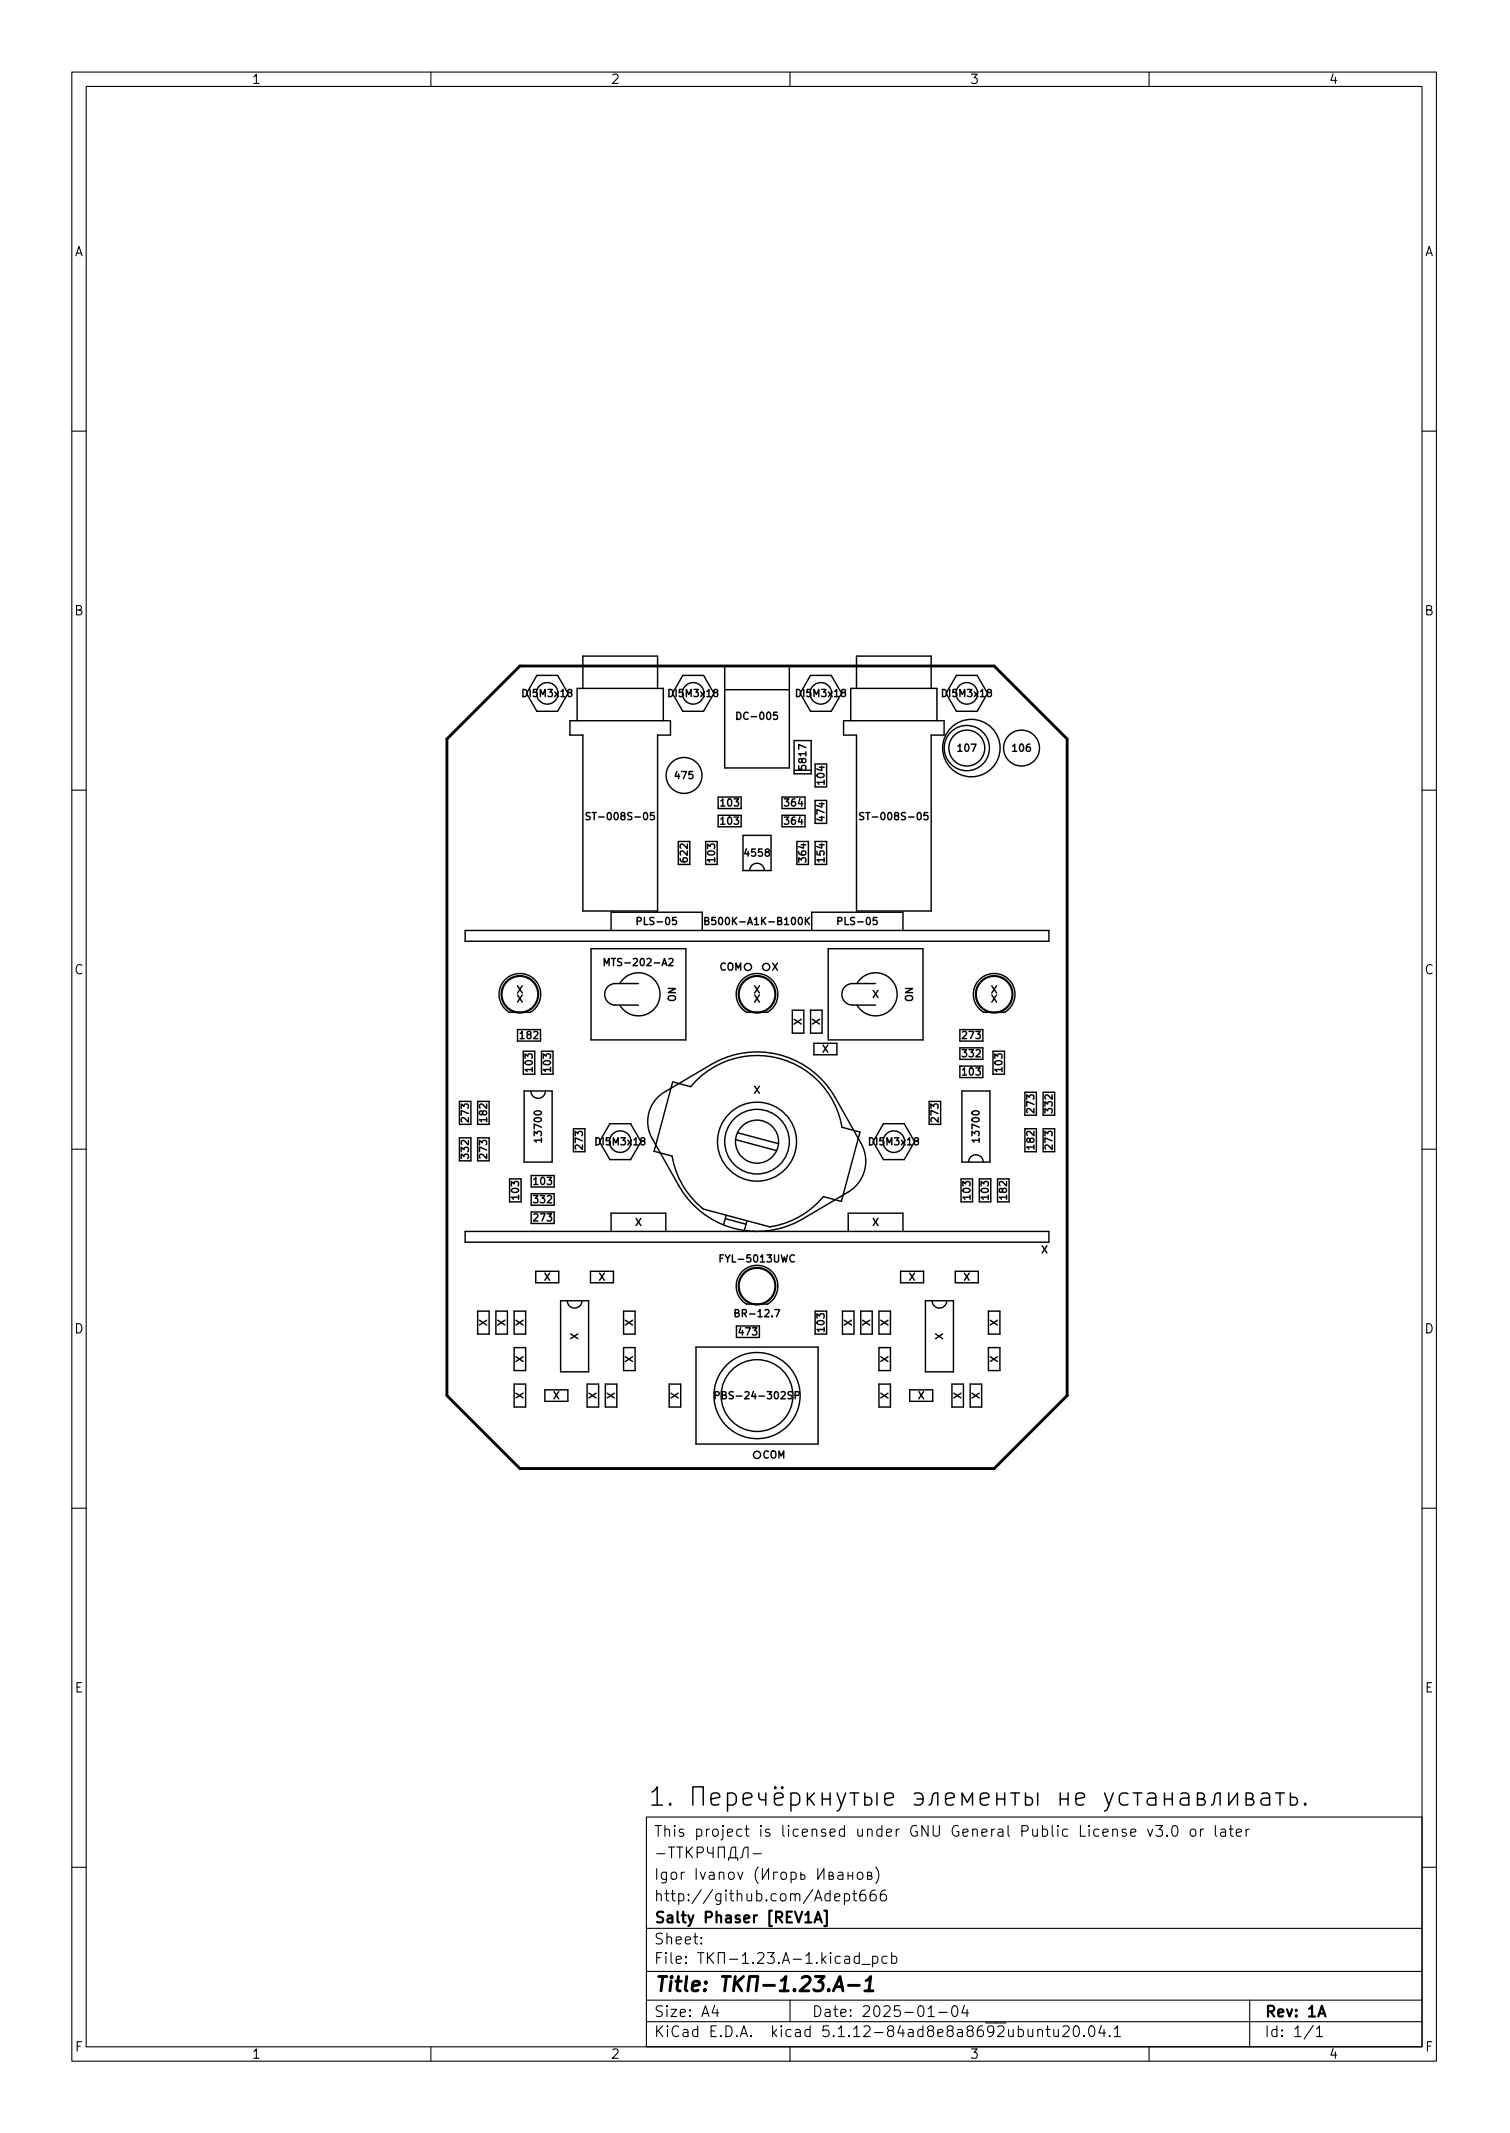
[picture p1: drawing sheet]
<svg xmlns="http://www.w3.org/2000/svg" width="210mm" height="297mm" viewBox="0 0 210 297" stroke-linecap="round" stroke-linejoin="round" font-family="sans-serif">
<defs><g id="words">
<text font-size="3.5" x="90.2" y="251.5">1.</text>
<text font-size="2.8" x="91" y="277.3">Title: -1.23.A-1</text>
<g font-size="2.1">
<text x="91" y="255.8">This project is licensed under GNU General Public License v3.0 or later</text>
<text x="91" y="261.8">Igor Ivanov ( )</text>
<text x="91" y="267.8">Salty Phaser [REV1A]</text>
<text x="91" y="264.8">http://github.com/Adept666</text>
<text x="91" y="273.5">File: -1.23.A-1.kicad_pcb</text>
<text x="91" y="270.8">Sheet:</text>
<text x="91" y="280.9">Size: A4</text>
<text x="113" y="280.9">Date: 2025-01-04</text>
<text x="176" y="280.9">Rev: 1A</text>
<text x="91" y="283.7">KiCad E.D.A. kicad 5.1.12-84ad8e8a8692ubuntu20.04.1</text>
<text x="176" y="283.7">Id: 1/1</text>
</g>
<g font-size="1.8">
<text x="35" y="11.7">1</text>
<text x="85" y="11.7">2</text>
<text x="135" y="11.7">3</text>
<text x="185" y="11.7">4</text>
<text x="10.3" y="35.7">A</text>
<text x="198.4" y="35.7">A</text>
<text x="10.3" y="85.7">B</text>
<text x="198.4" y="85.7">B</text>
<text x="10.3" y="135.7">C</text>
<text x="198.4" y="135.7">C</text>
<text x="10.3" y="185.7">D</text>
<text x="198.4" y="185.7">D</text>
<text x="10.4" y="235.7">E</text>
<text x="198.4" y="235.7">E</text>
<text x="10.4" y="285.7">F</text>
<text x="35" y="286.7">1</text>
<text x="85" y="286.7">2</text>
<text x="135" y="286.7">3</text>
<text x="185" y="286.7">4</text>
<text x="198.5" y="285.7">F</text>
</g>
<g font-size="1.4">
<text x="73" y="97.1">DI5M3x18</text>
<text x="93.3" y="97.1">DI5M3x18</text>
<text x="103" y="100.2">DC-005</text>
<text x="111.1" y="97.1">DI5M3x18</text>
<text x="131.4" y="97.1">DI5M3x18</text>
<text x="112.3" y="107" transform="rotate(-90 112.3 107)">5817</text>
<text x="133.5" y="104.7">107</text>
<text x="141.1" y="104.7">106</text>
<text x="94.1" y="108.5">475</text>
<text x="100.4" y="112.3">103</text>
<text x="109.3" y="112.3">364</text>
<text x="114.8" y="109.1" transform="rotate(-90 114.8 109.1)">104</text>
<text x="82.6" y="114.2">ST-008S-05</text>
<text x="95.8" y="119.9" transform="rotate(-90 95.8 119.9)">622</text>
<text x="99.6" y="119.9" transform="rotate(-90 99.6 119.9)">103</text>
<text x="100.4" y="114.8">103</text>
<text x="103.9" y="119.3">4558</text>
<text x="109.3" y="114.8">364</text>
<text x="112.3" y="119.9" transform="rotate(-90 112.3 119.9)">364</text>
<text x="114.8" y="119.9" transform="rotate(-90 114.8 119.9)">154</text>
<text x="114.8" y="114.2" transform="rotate(-90 114.8 114.2)">474</text>
<text x="120.7" y="114.2">ST-008S-05</text>
<text x="89.1" y="128.8">PLS-05</text>
<text x="99.2" y="128.8">B500K-A1K-B100K</text>
<text x="117" y="128.8">PLS-05</text>
<text x="84.9" y="134.5">MTS-202-A2</text>
<text x="100.3" y="135.2">COM</text>
<text x="107.3" y="135.2">X</text>
<text x="71.9" y="138.3">X</text>
<text x="71.9" y="139.6">X</text>
<text x="94.1" y="139.5" transform="rotate(-90 94.1 139.5)">ON</text>
<text x="104.9" y="138.3">X</text>
<text x="104.9" y="139.6">X</text>
<text x="111.6" y="142.7" transform="rotate(-90 111.6 142.7)">X</text>
<text x="114.2" y="142.7" transform="rotate(-90 114.2 142.7)">X</text>
<text x="121.5" y="139">X</text>
<text x="127.1" y="139.5" transform="rotate(-90 127.1 139.5)">ON</text>
<text x="138" y="138.3">X</text>
<text x="138" y="139.6">X</text>
<text x="72.5" y="144.7">182</text>
<text x="74.2" y="149.2" transform="rotate(-90 74.2 149.2)">103</text>
<text x="76.7" y="149.2" transform="rotate(-90 76.7 149.2)">103</text>
<text x="114.5" y="146.6">X</text>
<text x="134.1" y="147.2">332</text>
<text x="134.1" y="149.8">103</text>
<text x="134.1" y="144.7">273</text>
<text x="139.6" y="149.2" transform="rotate(-90 139.6 149.2)">103</text>
<text x="104.9" y="152.3">X</text>
<text x="144" y="154.9" transform="rotate(-90 144 154.9)">273</text>
<text x="146.6" y="154.9" transform="rotate(-90 146.6 154.9)">332</text>
<text x="65.3" y="161.2" transform="rotate(-90 65.3 161.2)">332</text>
<text x="65.3" y="156.1" transform="rotate(-90 65.3 156.1)">273</text>
<text x="67.8" y="161.2" transform="rotate(-90 67.8 161.2)">273</text>
<text x="67.8" y="156.1" transform="rotate(-90 67.8 156.1)">182</text>
<text x="75.4" y="158.8" transform="rotate(-90 75.4 158.8)">13700</text>
<text x="81.1" y="159.9" transform="rotate(-90 81.1 159.9)">273</text>
<text x="83.1" y="159.5">DI5M3x18</text>
<text x="121.2" y="159.5">DI5M3x18</text>
<text x="130.7" y="156.1" transform="rotate(-90 130.7 156.1)">273</text>
<text x="136.4" y="158.8" transform="rotate(-90 136.4 158.8)">13700</text>
<text x="144" y="159.9" transform="rotate(-90 144 159.9)">182</text>
<text x="146.6" y="159.9" transform="rotate(-90 146.6 159.9)">273</text>
<text x="72.3" y="166.9" transform="rotate(-90 72.3 166.9)">103</text>
<text x="74.4" y="167.5">332</text>
<text x="74.4" y="165">103</text>
<text x="135.1" y="166.9" transform="rotate(-90 135.1 166.9)">103</text>
<text x="137.7" y="166.9" transform="rotate(-90 137.7 166.9)">103</text>
<text x="140.2" y="166.9" transform="rotate(-90 140.2 166.9)">182</text>
<text x="74.4" y="170.1">273</text>
<text x="88.4" y="170.7">X</text>
<text x="121.5" y="170.7">X</text>
<text x="75.7" y="178.3">X</text>
<text x="83.4" y="178.3">X</text>
<text x="100.7" y="175.8">FYL-5013UWC</text>
<text x="126.5" y="178.3">X</text>
<text x="134.2" y="178.3">X</text>
<text x="145.1" y="174.5">X</text>
<text x="67.8" y="184.7" transform="rotate(-90 67.8 184.7)">X</text>
<text x="70.4" y="184.7" transform="rotate(-90 70.4 184.7)">X</text>
<text x="72.9" y="184.7" transform="rotate(-90 72.9 184.7)">X</text>
<text x="88.1" y="184.7" transform="rotate(-90 88.1 184.7)">X</text>
<text x="102.8" y="183.4">BR-12.7</text>
<text x="103" y="186">473</text>
<text x="114.8" y="185.3" transform="rotate(-90 114.8 185.3)">103</text>
<text x="118.6" y="184.7" transform="rotate(-90 118.6 184.7)">X</text>
<text x="121.2" y="184.7" transform="rotate(-90 121.2 184.7)">X</text>
<text x="123.7" y="184.7" transform="rotate(-90 123.7 184.7)">X</text>
<text x="138.9" y="184.7" transform="rotate(-90 138.9 184.7)">X</text>
<text x="72.9" y="189.7" transform="rotate(-90 72.9 189.7)">X</text>
<text x="80.5" y="186.6" transform="rotate(-90 80.5 186.6)">X</text>
<text x="88.1" y="189.7" transform="rotate(-90 88.1 189.7)">X</text>
<text x="123.7" y="189.7" transform="rotate(-90 123.7 189.7)">X</text>
<text x="131.3" y="186.6" transform="rotate(-90 131.3 186.6)">X</text>
<text x="138.9" y="189.7" transform="rotate(-90 138.9 189.7)">X</text>
<text x="72.9" y="194.8" transform="rotate(-90 72.9 194.8)">X</text>
<text x="77" y="194.8">X</text>
<text x="83.1" y="194.8" transform="rotate(-90 83.1 194.8)">X</text>
<text x="85.6" y="194.8" transform="rotate(-90 85.6 194.8)">X</text>
<text x="94.5" y="194.8" transform="rotate(-90 94.5 194.8)">X</text>
<text x="100.6" y="194.8">PBS-24-302SP</text>
<text x="123.7" y="194.8" transform="rotate(-90 123.7 194.8)">X</text>
<text x="127.8" y="194.8">X</text>
<text x="133.9" y="194.8" transform="rotate(-90 133.9 194.8)">X</text>
<text x="136.4" y="194.8" transform="rotate(-90 136.4 194.8)">X</text>
<text x="106" y="203.1">COM</text>
</g>
</g></defs>
<g fill="none" stroke="#000" stroke-width=".15">
<path d="M10 10h190v277h-190zM12 12h186v273h-186zM60 10v2M110 10v2M160 10v2M10 60h2M198 60h2M10 110h2M198 110h2M10 160h2M198 160h2M10 210h2"/>
<path d="M198 210h2M90 253h108v32h-108zM91.4 258.1h1.2M93.1 257.2h.8M93.5 257.2v1.5M94.2 257.2h.9M94.7 257.2v1.5M95.6 257.2v1.5M95.8 257.9l.6 .8M96.4 257.2l-.8 .9M97.1 258h.6a.41 .41 0 0 0 .3-.4 .41 .41 0 0 0-.3-.4h-.6v1.5M98.5 257.2l.1 .7 .2 .2h.5"/>
<path d="M99.3 257.2v1.5M100 258.7v-1.5h.9v1.5M101.4 259.1v-.4h1.3v.4M101.7 258.7l.1-1.2 .3-.3h.3v1.5M103.1 258.7l.2-.1 .1-.1 .1-.9a.51 .51 0 0 1 .7-.4v1.5M104.9 258.1h1.1M157.4 255.2l.8-.1-.1-.3-.4-.1-.3 .2 .1 .7 .2 .1 .4-.1M159.8 254.7l.4 1 .3-1M160.9 254.2h1l-.5 .6a.41 .41 0 0 1 .5 .3v.3l-.2 .2-.5 .1-.3-.1M162.5 255.6h.1l-.1 .1-.1-.1h.1v.1M163.3 254.4a.36 .36 0 0 1 .4-.2 .36 .36 0 0 1 .2 .3 .77 .77 0 0 1-.4 1.2 .91 .91 0 0 1-.2-1.3zM165.9 254.8a.41 .41 0 0 1 .6 .2v.4a.41 .41 0 0 1-.4 .3 .41 .41 0 0 1-.4-.3v-.4z"/>
<path d="M167.2 254.7v1M167.6 254.7l-.3 .1-.1 .2M169.2 254.2v1.3l.2 .2M170 254.8l.2-.1 .4 .1 .1 .9M170.7 255.1h-.5a.29 .29 0 0 0-.3 .3 .29 .29 0 0 0 .3 .3l.5-.1M171.2 254.7h.5M171.4 254.2v1.3v.1l.3 .1M172.2 255.2l.7-.1-.1-.3-.4-.1-.2 .2v.7l.2 .1 .4-.1M173.5 254.7v1M173.9 254.7l-.2 .1-.2 .2M10 260h2M90 278.5h108"/>
<path d="M90 274.5h108M90 268.5h108M97.7 270.6v.1l-.1-.1h.1v.1M97.7 269.8v.1h-.1l.1-.1v.1M99.5 279.2l-.3 1.1h.9M99.9 279.8v1M105.6 260a1.72 1.72 0 0 0 0 2.3M106.2 260.2v1.5l.8-1.5v1.5M108.3 260.7h-.6v1M108.9 260.8a.41 .41 0 0 1 .6 .2v.4a.41 .41 0 0 1-.4 .3 .41 .41 0 0 1-.4-.3v-.4zM110 278.5v3M110.2 260.8l.4-.1 .3 .3v.4l-.2 .2-.1 .1-.4-.1"/>
<path d="M110.2 260.7v1.5M111.5 260.7v1l.5-.1 .1-.1-.1-.4h-.5M113.9 260.2v1.5l.8-1.5v1.5M114.6 272.8l.4 .6M115 272.4l-.6 .6M115.4 261.2l.5-.1 .1-.1-.1-.2-.5-.1v1h.5l.1-.1 .1-.2-.1-.1-.2-.1M115.7 271.9l-.1 .1 .1 .1v-.1v-.1v.2M115.7 272.4v1M116.2 264.2l.7-.1v-.3l-.5-.1-.2 .2 .1 .7 .1 .1 .5-.1M116.7 260.8l.2-.1 .4 .1 .1 .9M117 272.5l-.4-.1-.3 .3v.4l.1 .2 .2 .1 .4-.1M117.4 261.1h-.5a.29 .29 0 0 0-.3 .3 .29 .29 0 0 0 .3 .3l.5-.1"/>
<path d="M117.6 263.8l.4-.1 .3 .3v.4l-.1 .2-.2 .1-.4-.1M117.6 263.7v1.5M117.7 272.5l.1-.1 .4 .1 .1 .9M118.1 261.2h.6M118.1 260.7v1M118.3 272.8h-.5a.29 .29 0 0 0-.2 .3 .29 .29 0 0 0 .2 .3l.5-.1M118.7 263.7h.6M118.7 260.7v1M118.9 263.2v1.3l.1 .1 .3 .1M119.5 260.8a.41 .41 0 0 1 .7 .2v.4a.41 .41 0 0 1-.4 .3 .41 .41 0 0 1-.4-.3v-.4zM119.7 272.5l-.5-.1-.3 .3v.4l.2 .2 .1 .1 .5-.1M119.7 271.9v1.5"/>
<path d="M120 273.6h1.2M120.4 263.2a.59 .59 0 0 0-.7 .7v.5l.2 .2 .4 .1 .2-.1 .1-.5-.2-.2-.4-.1-.3 .3M120.8 261.2l.5-.1 .1-.1-.1-.2-.5-.1v1h.4l.2-.1v-.2v-.1l-.2-.1M121.5 272.5l.4-.1 .3 .3v.4l-.1 .2-.2 .1-.4-.1M121.5 272.4v1.5M121.9 263.2a.59 .59 0 0 0-.7 .7v.5l.1 .2 .4 .1 .2-.1 .1-.5-.1-.2-.5-.1-.2 .3M121.9 260a1.72 1.72 0 0 1 0 2.3M123.3 263.2a.59 .59 0 0 0-.7 .7v.5l.1 .2 .5 .1 .2-.1v-.5l-.1-.2-.4-.1-.3 .3M123.5 272.5l-.4-.1-.3 .3v.4l.1 .2 .2 .1 .4-.1M124.2 272.5l.4-.1 .3 .3v.4l-.2 .2-.1 .1-.4-.1M124.2 271.9v1.5M132.7 279.5a.36 .36 0 0 1 .3-.2 .36 .36 0 0 1 .3 .3 .77 .77 0 0 1-.4 1.2 .91 .91 0 0 1-.2-1.3z"/>
<path d="M134.3 279.2l-.4 1.1h1M134.7 279.8v1M174 278.5v6.5M198 260h2M60 285v2M90 281.5h108M110 285v2M129.2 280.8h.9M130.7 280.2h1.2M144.5 282.8a.37 .37 0 0 1 .7 0v.8M144.5 282.6v1M145.7 282.6h.5"/>
<path d="M145.9 282.1v1.3v.1l.3 .1M146.7 282.6l.1 .9a.41 .41 0 0 0 .6 0M147.4 282.6v1M148 282.3l.2-.2 .5 .1a.41 .41 0 0 1 .1 .6l-.9 .8h1M149.6 282.3a.36 .36 0 0 1 .4-.2 .36 .36 0 0 1 .2 .3 .77 .77 0 0 1-.4 1.2 .91 .91 0 0 1-.2-1.3zM150.9 283.5h.1l-.1 .1v-.1v.1M151.8 282.2a.36 .36 0 0 1 .6 .2 .77 .77 0 0 1-.5 1.2 1 1 0 0 1-.1-1.4zM153.4 282l-.4 1.1h.9M153.7 282.6v1M154.5 283.5h.1l-.1 .1-.1-.1h.1v.1M155.2 282.5l.4-.4v1.5M155.2 283.6h.8"/>
<path d="M160 285v2M182.9 282l-1.3 2M183.3 282.5l.4-.4v1.5M183.3 283.6h.9"/>
</g>
<path d="M113.4 267.7l.5-1.5 .5 1.5M113.6 267.3h.7M114.8 266.1h.3v2.1h-.3M183.6 280.8l.5-1.5 .5 1.5" fill="none" stroke="#000" stroke-width=".3"/>
<path d="M62.2 102.9l10.2-10.2h66l10.2 10.2v91.4l-10.2 10.2h-66l-10.2-10.2zM111.7 275.4l.3-.2h.5a.45 .45 0 0 1 .3 .6l-.1 .3-1.3 1.1h1.2M113.5 275.2h1.3l-.8 .8h.3l.3 .2v.7l-.2 .2-.3 .1h-.5l-.3-.1M115.4 277.1h.1l-.1 .1-.1-.1h.1v.1M116 277.2l1-2 .4 2M116.3 276.7h1M118.1 276.5h1.6M120.4 277.2h1.2M120.6 275.8l.6-.6-.2 2" fill="none" stroke="#000" stroke-width=".4"/>
<g fill="none" stroke="#000" stroke-width=".2">
<path d="M74.8 94.1h2.8l1.5 2.5-1.5 2.5h-2.8l-1.5-2.5zM81.2 95.9v-4.5h10.4v4.5M95.1 94.1h2.9l1.4 2.5-1.4 2.5h-2.9l-1.5-2.5zM100.9 92.7h9v14.2h-9zM100.9 96h9M102.6 99.2a.51 .51 0 0 1 .6 .5 .51 .51 0 0 1-.6 .5zM108.2 99.2h-.5v.5l.1-.1h.4l.1 .2-.1 .3-.1 .1-.4-.1M112.9 94.1h2.8l1.5 2.5-1.5 2.5h-2.8l-1.5-2.5zM119.3 95.9v-4.5h10.4v4.5M133.2 94.1h2.9l1.4 2.5-1.4 2.5h-2.9l-1.5-2.5zM79.4 100.4h14v2h-1.8v24.5h-10.4v-24.5h-1.8zM80.4 100.4v-4.5h12v4.5"/>
<path d="M82.2 113.2h-.4l-.2 .1 .1 .3 .4 .2v.3l-.1 .1-.4-.1M91.1 113.2h-.5v.4l.1-.1 .3 .1 .1 .1v.4l-.2 .1-.3-.1M98.3 117.2h1.6v3.2h-1.6zM100 113.5h3.2v1.6h-3.2zM100 111h3.2v1.6h-3.2zM103.5 116.3h3.9v4.9h-3.9zM108.9 115.1h3.2M108.9 113.5h3.2M108.9 111h3.2M108.9 112.6h3.2M110.6 103.1h2.3v4.7h-2.3zM110.6 107.3h2.3"/>
<path d="M111 117.2v3.2M112.6 117.2v3.2M113.5 106.4v3.2h1.6v-3.2M113.5 117.2v3.2h1.6v-3.2M113.5 111.5v3.2M115.1 111.5v3.2M117.5 100.4h14v2h-1.8v24.5h-10.4v-24.5h-1.8zM118.5 100.4v-4.5h12v4.5M120.3 113.2h-.4l-.2 .1 .1 .3 .4 .2v.3l-.1 .1-.4-.1M129.2 113.2h-.5v.4l.1-.1 .3 .1 .1 .1v.4l-.2 .1-.3-.1M64.8 129.6h81.2v1.5h-81.2zM70.3 136.4a2.9 2.9 0 0 1 4.4 .3 2.9 2.9 0 0 1-.8 4.3h-3a2.9 2.9 0 0 1-.6-4.6z"/>
<path d="M82.3 132.1h13.2v12.7h-13.2zM84.1 134.5v-1l.4 .7 .3-.7v1M85.1 129.6v-2.6h12.7v2.6M86.3 137a3 3 0 0 1 4.5-.8 3 3 0 0 1 0 4.6 3 3 0 0 1-4.5-.8M88.9 137h-3.2a1.5 1.5 0 0 0-1.5 1.5 1.5 1.5 0 0 0 1.5 1.5h3.2M93.1 133.6l.4-.1 .2 .3-.6 .7h.6M94.4 120.4v-3.2h1.7v3.2M98.1 128.2h.5l.1-.2-.1-.1-.5-.1v1h.4l.2-.1v-.3l-.2-.2M103.3 136.4a2.9 2.9 0 0 1 4.4 .3 2.9 2.9 0 0 1-.8 4.3h-3a2.9 2.9 0 0 1-.6-4.6zM104.4 121.2a1.02 1.02 0 0 1 1-1 1.02 1.02 0 0 1 1 1M112.1 127.8v1M112.3 128.2l.4 .6"/>
<path d="M112.7 127.8l-.6 .5M113 129.6v-2.6h12.7v2.6M115.3 132.1h13.2v12.7h-13.2zM119.3 137a3 3 0 0 1 4.5-.8 3 3 0 0 1 0 4.6 3 3 0 0 1-4.5-.8M121.9 137h-3.2a1.5 1.5 0 0 0-1.5 1.5 1.5 1.5 0 0 0 1.5 1.5h3.2M64 156.6v-3.2h1.6v3.2M66.5 153.4h1.6v3.2h-1.6zM72.1 143.4h3.2v1.6h-3.2zM72.9 146.4h1.6v3.2h-1.6zM73 151.9h3.9v9.9h-3.9zM73.9 151.9a1.02 1.02 0 0 0 1 1 1.02 1.02 0 0 0 1-1M75.4 146.4h1.6v3.2h-1.6z"/>
<path d="M84.9 156.5h2.9l1.4 2.5-1.4 2.5h-2.9l-1.4-2.5zM91.7 152.7l.7-.5 6.6-4a12.5 12.5 0 0 1 17.3 4.6l3.6 6.5a5 5 0 0 1-1.8 6.7l-6.3 3.7a12.5 12.5 0 0 1-17.3-4.6l-3.6-6.4a4.8 4.8 0 0 1 .8-6zM93.7 150.7l2.5 .6a12 12 0 0 1 12.3-3.9 12 12 0 0 1 8.7 9.6l2.5 .7-2.5 9.6-2.5-.7a12 12 0 0 1-7.5 4.3l-9.3-2.5a12 12 0 0 1-4.3-7.4l-2.5-.7zM102.4 158.7l5.7 1.5M102.7 157.7l5.7 1.6M110.3 140.7h1.6v3.2h-1.6zM112.9 140.7h1.6v3.2h-1.6zM113.3 145.3h3.2v1.6h-3.2zM123 156.5h2.9l1.4 2.5-1.4 2.5h-2.9l-1.4-2.5zM129.4 156.6v-3.2h1.6v3.2M133.7 143.4h3.2v1.6h-3.2M133.7 145.9h3.2v1.6h-3.2"/>
<path d="M133.7 148.5h3.2v1.6h-3.2zM133.9 151.9h3.9v9.9h-3.9zM137 141a2.9 2.9 0 0 1-.8-4.4 2.9 2.9 0 0 1 4.4 0 2.9 2.9 0 0 1-.7 4.4h-2.9M138.3 146.4h1.6v3.2h-1.6zM142.7 157.2h1.6v3.2h-1.6zM142.7 155.3v-3.2h1.6v3.2M145.2 155.3v-3.2h1.7v3.2M64 161.7v-3.2h1.6v3.2M64.8 171.5h81.2v1.5h-81.2zM66.5 161.7v-3.2h1.6v3.2M71 164.2h1.6v3.2h-1.6zM74 166.2h3.2v1.6h-3.2"/>
<path d="M74 163.7h3.2v1.6h-3.2zM74 168.8h3.2v1.6h-3.2M74.6 177h3.2v1.6h-3.2zM79.8 160.4v-3.2h1.6v3.2M82.2 177h3.2v1.6h-3.2zM85.1 171.5v-2.6h7.6v2.6M100.3 175.2h.3M100.7 174.7h-.4v1M101 169.7l2.9 .8M101.1 169.2l-.4 1.4M103.3 177.1a2.9 2.9 0 0 1 4.4 .2 2.9 2.9 0 0 1-.8 4.3h-3a2.9 2.9 0 0 1-.6-4.5zM104 170l-.4 1.4"/>
<path d="M118.1 171.5v-2.6h7.6v2.6M125.4 177h3.2v1.6h-3.2zM133 177h3.2v1.6h-3.2zM133.8 164.2h1.6v3.2h-1.6zM134.9 161.8a1.02 1.02 0 0 1 1-1 1.02 1.02 0 0 1 1 1M136.4 164.2h1.6v3.2h-1.6zM138.9 164.2h1.6v3.2h-1.6zM145.2 160.4v-3.2h1.7v3.2M66.5 182.6h1.6v3.2h-1.6zM69 182.6h1.7v3.2h-1.7zM71.6 182.6h1.6v3.2h-1.6zM71.6 192.7h1.6v3.2h-1.6z"/>
<path d="M71.6 187.7h1.6v3.2h-1.6zM75.9 193.5h3.2v1.6h-3.2zM78.1 181.1h3.9v9.9h-3.9zM79 181.1a1.02 1.02 0 0 0 1 1.1 1.02 1.02 0 0 0 1-1.1M81.7 192.7h1.7v3.2h-1.7zM84.3 192.7h1.6v3.2h-1.6zM86.8 182.6h1.6v3.2h-1.6zM86.8 187.7h1.6v3.2h-1.6zM93.2 192.7h1.6v3.2h-1.6zM96.9 187.6h17v13.5h-17zM99.6 194.3h.5v-.2v-.2l-.5-.1v1M102.4 182.8h.4l.1-.1-.1-.2-.4-.1v1h.3l.2-.1v-.3l-.2-.2"/>
<path d="M102.5 184.7h3.2v1.6h-3.2M107.9 182.4h.7l-.5 1M110.7 194.3h.5l.1-.2-.1-.2-.5-.1v1M113.5 182.6h1.6v3.2h-1.6zM117.3 182.6h1.6v3.2h-1.6zM119.8 182.6h1.7v3.2h-1.7zM122.4 182.6h1.6v3.2h-1.6zM122.4 192.7h1.6v3.2h-1.6zM122.4 187.7h1.6v3.2h-1.6zM126.7 193.5h3.2v1.6h-3.2zM128.9 181.1h3.9v9.9h-3.9zM129.8 181.1a1.02 1.02 0 0 0 1 1.1 1.02 1.02 0 0 0 1-1.1"/>
<path d="M132.5 192.7h1.7v3.2h-1.7zM135.1 192.7h1.6v3.2h-1.6zM137.6 182.6h1.6v3.2h-1.6zM137.6 187.7h1.6v3.2h-1.6zM96.5 251.4v-2.6h1.4v2.6M99 250.5l1.2-.2-.1-.5-.2-.1h-.5l-.3 .1-.1 .2v1l.1 .3 .3 .1h.5l.2-.1M101.3 249.8l.2-.1h.5l.3 .1 .2 .4v.7l-.2 .4-.3 .1h-.5l-.2-.1M101.3 249.7v2.5M103.5 250.5l1.2-.2-.1-.5-.3-.1h-.5l-.2 .1-.1 .2v1l.1 .3 .2 .1h.5l.3-.1M105.7 249.7v.6l.1 .2 .2 .2h.6M106.6 249.7v1.7M107.8 250.5l1.2-.2-.1-.5-.2-.1h-.5l-.2 .1-.2 .2v1l.2 .3 .2 .1h.5l.2-.1"/>
<path d="M108 248.8l.1 .2-.1 .1-.2-.1 .2-.2v.3M108.9 248.8l.1 .2-.1 .1-.1-.1 .1-.2v.3M110.1 249.8l.3-.1h.5l.2 .1 .2 .4v.7l-.2 .4-.2 .1h-.5l-.3-.1M110.1 249.7v2.5M112.4 249.7v1.7M112.7 250.4l.7 1M113.4 249.7l-1 1M114.5 250.5h1.1M114.5 249.7v1.7M115.6 249.7v1.7M116.5 249.7l.7 1.7M117.8 249.7l-.9 2.3-.4 .2"/>
<path d="M118.4 249.7h1.2M119 249.7v1.7M120.4 249.7v1.7h.6l.3-.1 .1-.3v-.3l-.1-.3-.3-.1h-.6M122.1 249.7v1.7M123.2 250.5l1.2-.2-.1-.5-.3-.1h-.4l-.3 .1-.1 .2v1l.1 .3 .3 .1h.4l.3-.1M127.3 249.8l.3-.1h.4l.3 .1 .2 .4v.7l-.2 .4-.3 .1h-.4l-.3-.1M127.7 250.5h.8M129.4 251.4l.2-.1 .1-.3 .2-1 .1-.2 .2-.1h.4v1.7M131.7 250.5l1.2-.2-.1-.5-.3-.1h-.5l-.2 .1-.1 .2v1l.1 .3 .2 .1h.5l.3-.1M134 251.4v-1.7l.7 1.3 .7-1.3v1.7M136.5 250.5l1.2-.2-.1-.5-.2-.1h-.5l-.3 .1-.1 .2v1l.1 .3 .3 .1h.5l.2-.1M138.8 250.5h1.1"/>
<path d="M138.8 249.7v1.7M139.9 249.7v1.7M140.7 249.7h1.2M141.3 249.7v1.7M142.8 249.7v1.7h.6l.2-.1 .2-.3v-.3l-.2-.3-.2-.1h-.6M144.5 249.7v1.7M147.6 250.5h1.1M147.6 249.7v1.7M148.7 249.7v1.7M149.8 250.5l1.2-.2-.1-.5-.2-.1h-.5l-.3 .1-.1 .2v1l.1 .3 .3 .1h.5l.2-.1M153.8 249.7l.6 1.7M155 249.7l-.8 2.3-.4 .2"/>
<path d="M157.1 249.8l-.3-.1h-.5l-.2 .1-.2 .4v.7l.2 .4 .2 .1h.5l.3-.1M157.8 249.7h1.2M158.4 249.7v1.7M159.8 249.8l.3-.1h.5l.2 .1 .1 .2v1.4M160.9 250.3l-.2 .1h-.6a.5 .5 0 0 0-.4 .5 .5 .5 0 0 0 .4 .5h.6l.2-.1M162.1 250.5h1.1M162.1 249.7v1.7M163.2 249.7v1.7M164.4 249.8l.3-.1h.5l.2 .1 .1 .2v1.4M165.5 250.3l-.2 .1h-.6a.5 .5 0 0 0-.4 .5 .5 .5 0 0 0 .4 .5h.6l.2-.1M166.7 250.5h.6l.3-.1 .1-.2-.1-.4-.3-.1h-.6v1.7h.8l.2-.1 .1-.4-.1-.2-.4-.2M168.7 251.4l.2-.1 .1-.3 .2-1 .1-.2 .2-.1h.4v1.7"/>
<path d="M171.1 249.7v1.7l1.2-1.7v1.7M173.5 250.5h.6l.3-.1 .1-.2-.1-.4-.3-.1h-.6v1.7h.7l.3-.1 .1-.4-.1-.2-.4-.2M175.7 249.8l.2-.1h.5l.3 .1 .1 .2v1.4M176.8 250.3l-.3 .1h-.6a.5 .5 0 0 0-.3 .5 .5 .5 0 0 0 .3 .5h.6l.3-.1M177.6 249.7h1.2M178.2 249.7v1.7M179.7 249.7v1.7h.6l.2-.1 .2-.3v-.3l-.2-.3-.2-.1h-.6M181.7 251.1l.2 .2-.2 .1-.1-.1 .1-.2v.3"/>
<circle cx="76.2" cy="96.6" r="1.5"/>
<circle cx="96.5" cy="96.6" r="1.5"/>
<circle cx="114.3" cy="96.6" r="1.5"/>
<circle cx="134.6" cy="96.6" r="1.5"/>
<circle cx="95.2" cy="108" r="2.5"/>
<circle cx="134.6" cy="104.2" r="2.5"/>
<circle cx="134.6" cy="104.2" r="3.2"/>
<circle cx="135.3" cy="104.2" r="4"/>
<circle cx="142.2" cy="104.2" r="2.5"/>
<circle cx="72.4" cy="138.5" r="2.5"/>
<circle cx="72.4" cy="138.5" r="2.6"/>
<circle cx="104.1" cy="134.7" r=".5"/>
<circle cx="105.4" cy="138.5" r="2.5"/>
<circle cx="105.4" cy="138.5" r="2.6"/>
<circle cx="106.7" cy="134.7" r=".5"/>
<circle cx="138.4" cy="138.5" r="2.5"/>
<circle cx="138.4" cy="138.5" r="2.6"/>
<circle cx="86.4" cy="159" r="1.5"/>
<circle cx="105.4" cy="159" r="5.5"/>
<circle cx="105.4" cy="159" r="4.5"/>
<circle cx="105.4" cy="159" r="3"/>
<circle cx="124.5" cy="159" r="1.5"/>
<circle cx="105.4" cy="179.1" r="2.5"/>
<circle cx="105.4" cy="179.1" r="2.6"/>
<circle cx="105.4" cy="194.3" r="6"/>
<circle cx="105.4" cy="194.3" r="5"/>
<circle cx="105.4" cy="202.6" r=".5"/>
</g>
<use href="#words"/>
</svg>
